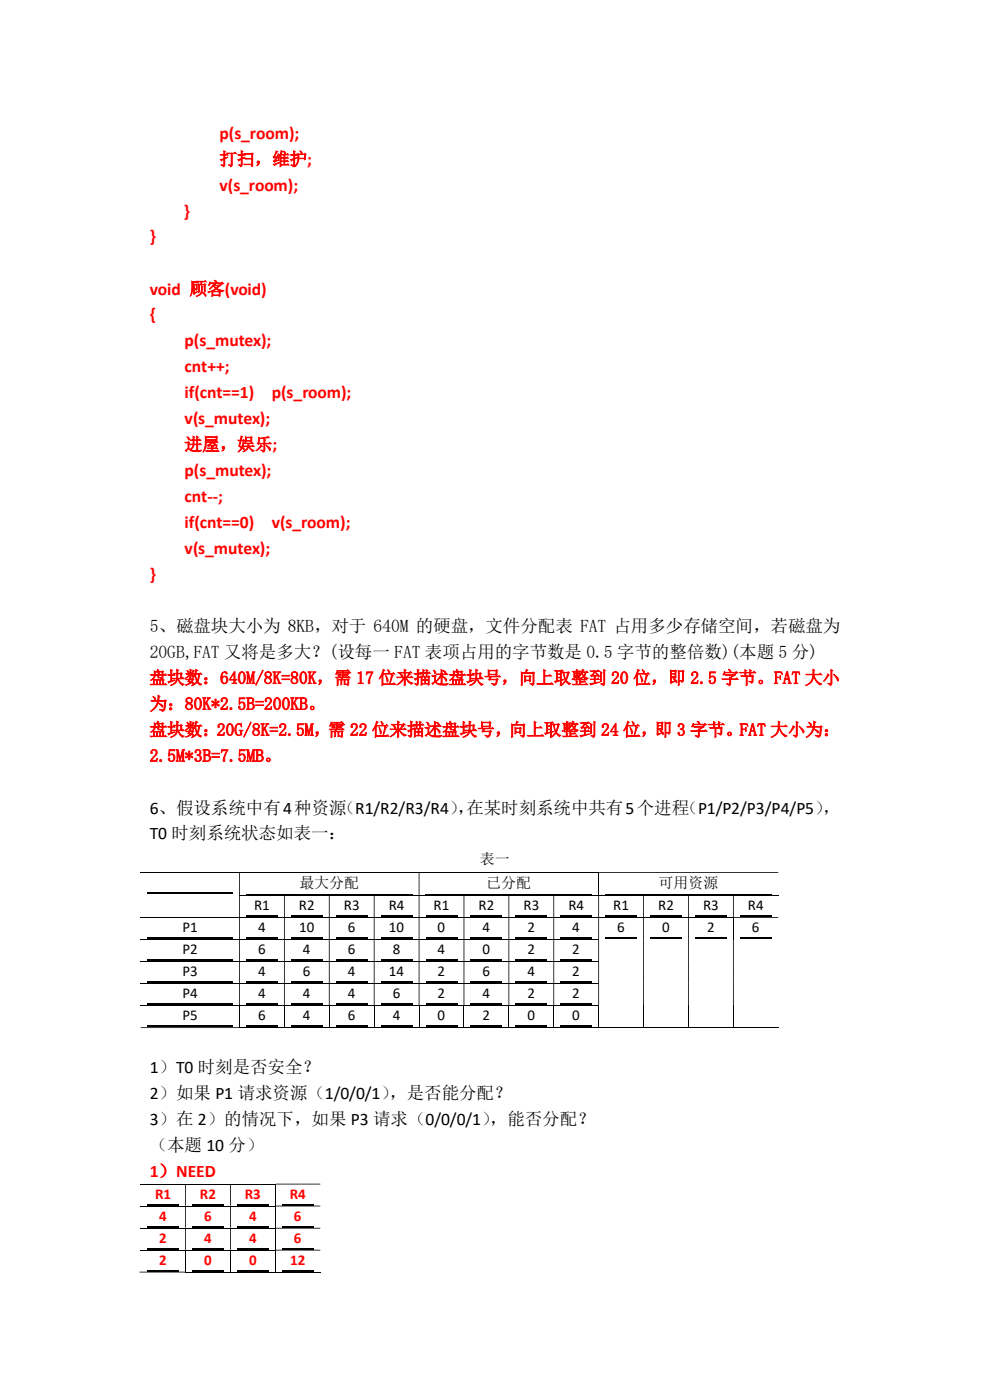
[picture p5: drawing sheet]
<svg xmlns="http://www.w3.org/2000/svg" width="210mm" height="297mm" viewBox="0 0 210 297" stroke-linecap="round" stroke-linejoin="round" font-family="sans-serif">
<defs><g id="words">
<g font-size="3.7" fill="#f00">
<text x="46.6" y="29.4">p(s_room);</text>
<text x="46.6" y="35">打扫，维护;</text>
<text x="46.6" y="40.4">v(s_room);</text>
<text x="39" y="45.9">}</text>
<text x="31.7" y="51.4">}</text>
<text x="31.7" y="62.5">void 顾客(void)</text>
<text x="31.7" y="67.9">{</text>
<text x="39.2" y="73.4">p(s_mutex);</text>
<text x="39.2" y="79">cnt++;</text>
<text x="39.2" y="84.5">if(cnt==1)</text>
<text x="39.2" y="90">v(s_mutex);</text>
<text x="57.7" y="84.5">p(s_room);</text>
<text x="39.2" y="95.5">进屋，娱乐;</text>
<text x="39.2" y="101">p(s_mutex);</text>
<text x="39.2" y="106.5">cnt--;</text>
<text x="39.2" y="112">if(cnt==0)</text>
<text x="57.7" y="112">v(s_room);</text>
<text x="39.2" y="117.5">v(s_mutex);</text>
<text x="31.7" y="123">}</text>
<text x="31.7" y="145.1">盘块数：640M/8K=80K，需 17 位来描述盘块号，向上取整到 20 位，即 2.5 字节。FAT 大小</text>
<text x="31.7" y="150.6">为：80K*2.5B=200KB。</text>
<text x="31.7" y="156.1">盘块数：20G/8K=2.5M，需 22 位来描述盘块号，向上取整到 24 位，即 3 字节。FAT 大小为：</text>
<text x="31.7" y="161.6">2.5M*3B=7.5MB。</text>
<text x="31.7" y="249.7">1）NEED</text>
</g>
<g font-size="3.7">
<text x="31.7" y="134.1">5、磁盘块大小为 8KB，对于 640M 的硬盘，文件分配表 FAT 占用多少存储空间，若磁盘为</text>
<text x="31.7" y="139.6">20GB,FAT 又将是多大？(设每一 FAT 表项占用的字节数是 0.5 字节的整倍数)(本题 5 分)</text>
<text x="31.7" y="172.6">6、假设系统中有4种资源</text>
<text x="71.6" y="172.6">（R1/R2/R3/R4）在某时刻系统中共有5个进程</text>
<text x="97.1" y="172.6">，</text>
<text x="144.4" y="172.6">（P1/P2/P3/P4/P5）</text>
<text x="174.5" y="172.6">，</text>
<text x="31.7" y="178.1">T0 时刻系统状态如表一：</text>
<text x="31.7" y="227.7">1）T0 时刻是否安全？</text>
<text x="31.7" y="233.2">2）如果 P1 请求资源（1/0/0/1）</text>
<text x="82.6" y="233.2">，是否能分配？</text>
<text x="31.7" y="238.7">3）在 2）的情况下，如果 P3 请求（0/0/0/1）</text>
<text x="103.9" y="238.7">，能否分配？</text>
<text x="31.7" y="244.2">（本题 10 分）</text>
</g>
<g font-size="3.2">
<text x="101.8" y="183.4">表一</text>
<text x="63.5" y="188.4">最大分配</text>
<text x="103.2" y="188.4">已分配</text>
<text x="139.7" y="188.4">可用资源</text>
<text x="38.7" y="197.7">P1</text>
<text x="53.9" y="193.1">R1</text>
<text x="54.7" y="197.7">4</text>
<text x="63.4" y="193.1">R2</text>
<text x="63.5" y="197.7">10</text>
<text x="72.9" y="193.1">R3</text>
<text x="73.8" y="197.7">6</text>
<text x="82.5" y="193.1">R4</text>
<text x="82.5" y="197.7">10</text>
<text x="92" y="193.1">R1</text>
<text x="92.8" y="197.7">0</text>
<text x="101.5" y="193.1">R2</text>
<text x="102.4" y="197.7">4</text>
<text x="111" y="193.1">R3</text>
<text x="111.9" y="197.7">2</text>
<text x="120.6" y="193.1">R4</text>
<text x="121.4" y="197.7">4</text>
<text x="130.1" y="193.1">R1</text>
<text x="130.9" y="197.7">6</text>
<text x="139.6" y="193.1">R2</text>
<text x="140.5" y="197.7">0</text>
<text x="149.1" y="193.1">R3</text>
<text x="150" y="197.7">2</text>
<text x="158.7" y="193.1">R4</text>
<text x="159.5" y="197.7">6</text>
<text x="38.7" y="202.4">P2</text>
<text x="54.7" y="202.4">6</text>
<text x="64.3" y="202.4">4</text>
<text x="73.8" y="202.4">6</text>
<text x="83.3" y="202.4">8</text>
<text x="92.8" y="202.4">4</text>
<text x="102.4" y="202.4">0</text>
<text x="111.9" y="202.4">2</text>
<text x="121.4" y="202.4">2</text>
<text x="38.7" y="207.1">P3</text>
<text x="54.7" y="207.1">4</text>
<text x="64.3" y="207.1">6</text>
<text x="73.8" y="207.1">4</text>
<text x="82.5" y="207.1">14</text>
<text x="92.8" y="207.1">2</text>
<text x="102.4" y="207.1">6</text>
<text x="111.9" y="207.1">4</text>
<text x="121.4" y="207.1">2</text>
<text x="38.7" y="211.8">P4</text>
<text x="54.7" y="211.8">4</text>
<text x="64.3" y="211.8">4</text>
<text x="73.8" y="211.8">4</text>
<text x="83.3" y="211.8">6</text>
<text x="92.8" y="211.8">2</text>
<text x="102.4" y="211.8">4</text>
<text x="111.9" y="211.8">2</text>
<text x="121.4" y="211.8">2</text>
<text x="38.7" y="216.5">P5</text>
<text x="54.7" y="216.5">6</text>
<text x="64.3" y="216.5">4</text>
<text x="73.8" y="216.5">6</text>
<text x="83.3" y="216.5">4</text>
<text x="92.8" y="216.5">0</text>
<text x="102.4" y="216.5">2</text>
<text x="111.9" y="216.5">0</text>
<text x="121.4" y="216.5">0</text>
</g>
<g font-size="3.2" fill="#f00">
<text x="32.9" y="254.3">R1</text>
<text x="42.4" y="254.3">R2</text>
<text x="51.9" y="254.3">R3</text>
<text x="61.5" y="254.3">R4</text>
<text x="33.8" y="259">4</text>
<text x="33.8" y="263.7">2</text>
<text x="43.3" y="259">6</text>
<text x="43.3" y="263.7">4</text>
<text x="52.8" y="259">4</text>
<text x="52.8" y="263.7">4</text>
<text x="62.4" y="259">6</text>
<text x="62.4" y="263.7">6</text>
<text x="33.8" y="268.3">2</text>
<text x="43.3" y="268.3">0</text>
<text x="52.8" y="268.3">0</text>
<text x="61.6" y="268.3">12</text>
</g>
</g></defs>
<g fill="none" stroke="#000" stroke-width=".25">
<path d="M31.2 189.5h18.2M31.2 199.1h18.2M52.2 189.8h35.3M52.2 194.4h6.7M52.2 199.1h6.7M61.7 194.4h6.8M61.7 199.1h6.8M71.2 194.4h6.8M71.2 199.1h6.8M80.8 194.4h6.7M80.8 199.1h6.7M90.3 189.8h35.3"/>
<path d="M90.3 194.4h6.7M90.3 199.1h6.7M99.8 194.4h6.8M99.8 199.1h6.8M109.3 194.4h6.8M109.3 199.1h6.8M118.9 194.4h6.7M118.9 199.1h6.7M128.4 189.8h35.3M128.4 194.4h6.7M128.4 199.1h6.7M137.9 194.4h6.8"/>
<path d="M137.9 199.1h6.8M147.4 194.4h6.8M147.4 199.1h6.8M157 194.4h6.7M157 199.1h6.7M31.2 203.8h18.2M31.2 208.4h18.2M31.2 213.1h18.2M31.2 217.8h18.2M52.2 203.8h6.7M52.2 208.4h6.7M52.2 213.1h6.7"/>
<path d="M52.2 217.8h6.7M61.7 203.8h6.8M61.7 208.4h6.8M61.7 213.1h6.8M61.7 217.8h6.8M71.2 203.8h6.8M71.2 208.4h6.8M71.2 213.1h6.8M71.2 217.8h6.8M80.8 203.8h6.7M80.8 208.4h6.7M80.8 213.1h6.7"/>
<path d="M80.8 217.8h6.7M90.3 203.8h6.7M90.3 208.4h6.7M90.3 213.1h6.7M90.3 217.8h6.7M99.8 203.8h6.8M99.8 208.4h6.8M99.8 213.1h6.8M99.8 217.8h6.8M109.3 203.8h6.8M109.3 208.4h6.8M109.3 213.1h6.8"/>
<path d="M109.3 217.8h6.8M118.9 203.8h6.7M118.9 208.4h6.7M118.9 213.1h6.7M118.9 217.8h6.7M31.2 255.6h6.8M40.8 255.6h6.7M50.3 255.6h6.7M59.8 255.6h6.7M31.2 260.3h6.8M31.2 265h6.8M31.2 269.6h6.8"/>
<path d="M40.8 260.3h6.7M40.8 265h6.7M40.8 269.6h6.7M50.3 260.3h6.7M50.3 265h6.7M50.3 269.6h6.7M59.8 260.3h6.7M59.8 265h6.7M59.8 269.6h6.7"/>
</g>
<g fill="none" stroke="#000" stroke-width=".21">
<path d="M29.8 185.1h97.3M29.8 194.6h125.9M29.8 199.3h97.3M50.7 190h114.4M127 185.2v4.7M155.6 194.7v4.6M29.8 204h97.3M29.8 208.7h97.3M29.8 213.3h97.3M50.8 213.4v4.7M50.9 218h9.3M60.3 213.4v4.7"/>
<path d="M60.4 218h9.4M69.8 213.4v4.7M69.9 218h9.4M79.4 213.4v4.7M79.5 218h9.3M88.9 213.4v4.7M89 218h9.3M98.4 213.4v4.7M98.5 218h9.4M107.9 213.4v4.7M108 218h9.4M117.5 213.4v4.7"/>
<path d="M117.6 218h9.3M127 213.4v4.7M127.1 218h9.3M136.5 213.4v4.7M136.6 218h9.4M146 213.4v4.7M146.1 218h9.4M155.6 213.4v4.7M155.7 218h9.4M29.8 251.2h28.7M29.8 255.9h28.7M58.4 251.3v4.5"/>
<path d="M58.4 255.9v4.6M29.8 260.6h28.7M29.8 265.2h28.7M39.4 265.3v4.7M39.5 269.9h9.3M48.9 265.3v4.7M49 269.9h9.3M58.4 260.6v4.5M58.4 265.3v4.7M58.5 269.9h9.4"/>
</g>
<g fill="#000">
<path d="M50.7 190.1h.2v4.5h-.2zM60.2 190.1h.2v4.5h-.2zM69.8 190.1h.1v4.5h-.1zM79.3 190.1h.2v4.5h-.2zM88.8 190.1h.2v4.5h-.2zM98.3 190.1h.2v4.5h-.2zM107.9 190.1h.1v4.5h-.1zM117.4 190.1h.2v4.5h-.2zM126.9 190.1h.2v4.5h-.2zM136.4 190.1h.2v4.5h-.2zM146 190.1h.1v4.5h-.1zM155.5 190.1h.2v4.5h-.2z" fill-rule="evenodd"/>
<path d="M127.1 185h38v.2h-38zM50.7 185.2h.2v4.7h-.2zM88.8 185.2h.2v4.7h-.2z" fill-rule="evenodd"/>
<path d="M136.4 199.3h.2v.1h-.2zM146 199.3h.1v.1h-.1zM155.5 199.3h.2v.1h-.2zM50.7 199.4h.2v4.5h-.2zM60.2 199.4h.2v4.5h-.2zM69.8 199.4h.1v4.5h-.1zM79.3 199.4h.2v4.5h-.2zM88.8 199.4h.2v4.5h-.2zM98.3 199.4h.2v4.5h-.2zM107.9 199.4h.1v4.5h-.1zM117.4 199.4h.2v4.5h-.2zM126.9 199.4h.2v4.5h-.2z" fill-rule="evenodd"/>
<path d="M136.4 199.4h.2v4.5h-.2zM146 199.4h.1v4.5h-.1zM155.5 199.4h.2v4.5h-.2z" fill-rule="evenodd"/>
<path d="M155.7 194.6h9.4v.1h-9.4zM50.7 194.7h.2v4.6h-.2zM60.2 194.7h.2v4.6h-.2zM69.8 194.7h.1v4.6h-.1zM79.3 194.7h.2v4.6h-.2zM88.8 194.7h.2v4.6h-.2zM98.3 194.7h.2v4.6h-.2zM107.9 194.7h.1v4.6h-.1zM117.4 194.7h.2v4.6h-.2zM126.9 194.7h.2v4.6h-.2zM136.4 194.7h.2v4.6h-.2zM146 194.7h.1v4.6h-.1z" fill-rule="evenodd"/>
<path d="M136.4 203.9h.2v.2h-.2zM146 203.9h.1v.2h-.1zM155.5 203.9h.2v.2h-.2zM50.7 204.1h.2v4.5h-.2zM60.2 204.1h.2v4.5h-.2zM69.8 204.1h.1v4.5h-.1zM79.3 204.1h.2v4.5h-.2zM88.8 204.1h.2v4.5h-.2zM98.3 204.1h.2v4.5h-.2zM107.9 204.1h.1v4.5h-.1zM117.4 204.1h.2v4.5h-.2zM126.9 204.1h.2v4.5h-.2z" fill-rule="evenodd"/>
<path d="M136.4 204.1h.2v4.5h-.2zM146 204.1h.1v4.5h-.1zM155.5 204.1h.2v4.5h-.2z" fill-rule="evenodd"/>
<path d="M136.4 208.6h.2v.1h-.2zM146 208.6h.1v.1h-.1zM155.5 208.6h.2v.1h-.2zM50.7 208.7h.2v4.5h-.2zM60.2 208.7h.2v4.5h-.2zM69.8 208.7h.1v4.5h-.1zM79.3 208.7h.2v4.5h-.2zM88.8 208.7h.2v4.5h-.2zM98.3 208.7h.2v4.5h-.2zM107.9 208.7h.1v4.5h-.1zM117.4 208.7h.2v4.5h-.2zM126.9 208.7h.2v4.5h-.2z" fill-rule="evenodd"/>
<path d="M136.4 208.7h.2v4.5h-.2zM146 208.7h.1v4.5h-.1zM155.5 208.7h.2v4.5h-.2z" fill-rule="evenodd"/>
<path d="M136.4 213.2h.2v.2h-.2zM146 213.2h.1v.2h-.1zM155.5 213.2h.2v.2h-.2zM29.8 217.9h20.9v.2h-20.9z" fill-rule="evenodd"/>
<path d="M58.5 251.1h9.4v.2h-9.4zM39.3 251.3h.2v4.5h-.2zM48.8 251.3h.2v4.5h-.2z" fill-rule="evenodd"/>
<path d="M58.5 255.8h9.4v.1h-9.4zM39.3 255.9h.2v4.6h-.2zM48.8 255.9h.2v4.6h-.2z" fill-rule="evenodd"/>
<path d="M58.5 260.5h9.4v.1h-9.4zM39.3 260.6h.2v4.5h-.2zM48.8 260.6h.2v4.5h-.2z" fill-rule="evenodd"/>
<path d="M58.5 265.1h9.4v.2h-9.4zM29.6 269.8h9.7v.2h-9.7z" fill-rule="evenodd"/>
</g>
<use href="#words"/>
</svg>
